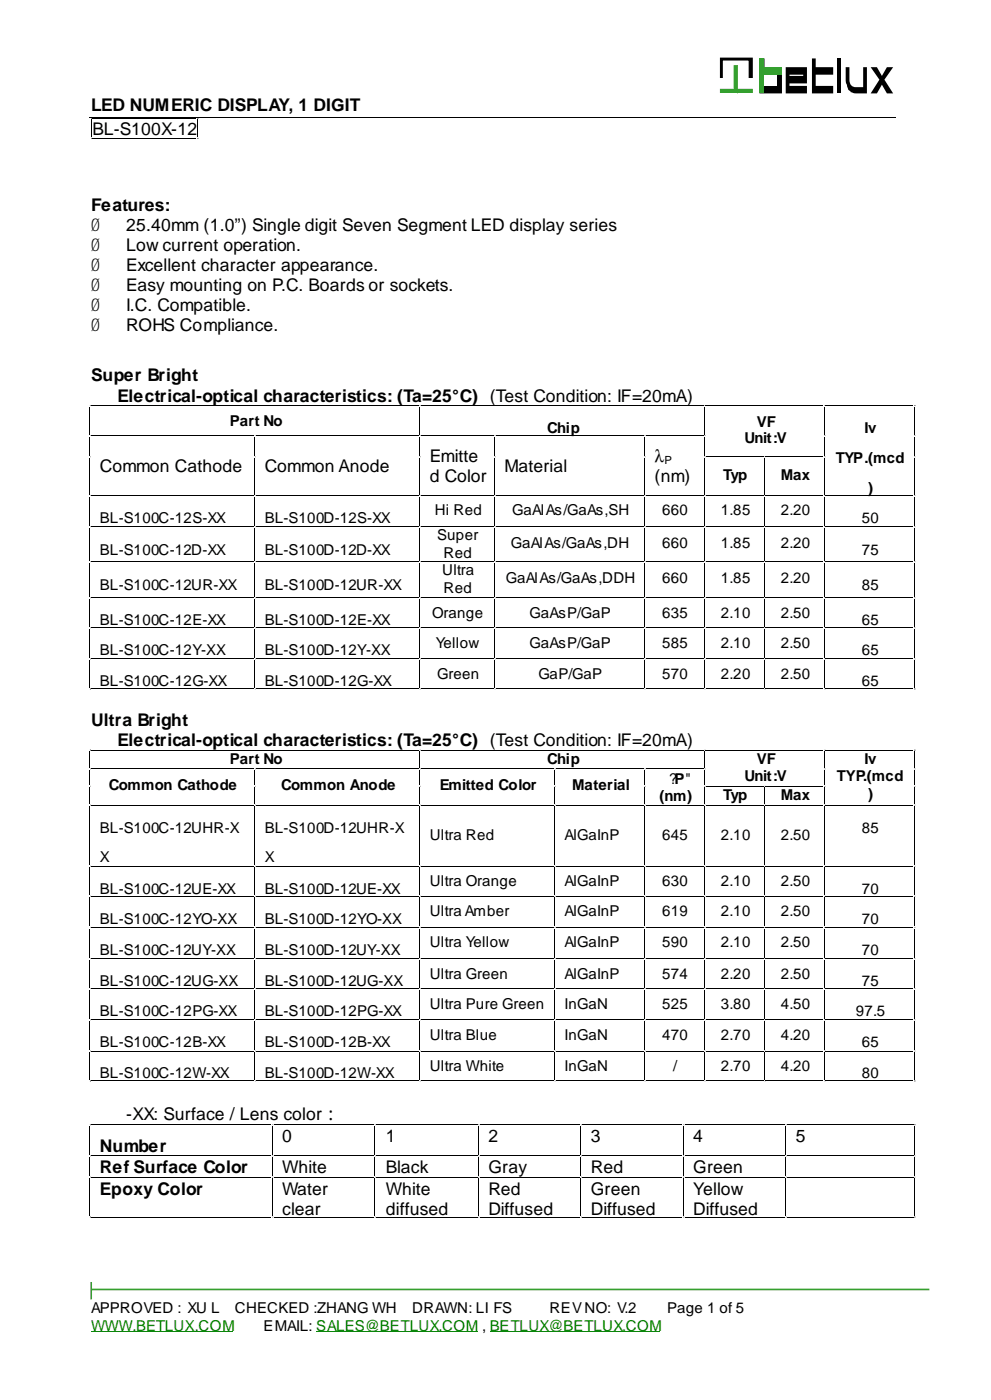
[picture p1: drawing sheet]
<svg xmlns="http://www.w3.org/2000/svg" width="210mm" height="297mm" viewBox="0 0 210 297" stroke-linecap="round" stroke-linejoin="round" font-family="sans-serif">
<defs><g id="words">
<g font-size="3.7">
<text x="19.3" y="23.5">LED NUMERIC DISPLAY, 1 DIGIT</text>
<text x="19.6" y="28.5">BL-S100X-12</text>
<text x="19.3" y="44.7">Features:</text>
<text x="19.3" y="48.9">Ø</text>
<text x="19.3" y="53.1">Ø</text>
<text x="26.7" y="48.9">25.40mm (1.0”) Single digit Seven Segment LED display series</text>
<text x="26.7" y="53.1">Low current operation.</text>
<text x="19.3" y="57.4">Ø</text>
<text x="26.7" y="57.4">Excellent character appearance.</text>
<text x="19.3" y="61.6">Ø</text>
<text x="19.3" y="65.8">Ø</text>
<text x="26.7" y="61.6">Easy mounting on P.C. Boards or sockets.</text>
<text x="26.7" y="65.8">I.C. Compatible.</text>
<text x="19.3" y="70.1">Ø</text>
<text x="26.7" y="70.1">ROHS Compliance.</text>
<text x="19.3" y="80.6">Super Bright</text>
<text x="24.9" y="85.1">Electrical-optical characteristics: (Ta=25°C) (Test Condition: IF=20mA)</text>
<text x="21.2" y="100">Common Cathode</text>
<text x="56.1" y="100">Common Anode</text>
<text x="91" y="97.8">Emitte</text>
<text x="106.9" y="100">Material</text>
<text x="138.6" y="97.8">λ</text>
<text x="91" y="102.1">d Color</text>
<text x="138.6" y="102.1">(nm)</text>
<text x="19.3" y="153.9">Ultra Bright</text>
<text x="24.9" y="158.2">Electrical-optical characteristics: (Ta=25°C) (Test Condition: IF=20mA)</text>
<text x="26.7" y="237.3">-XX: Surface / Lens color：</text>
<text x="21.2" y="244.2">Number</text>
<text x="59.8" y="242">0</text>
<text x="81.8" y="242">1</text>
<text x="103.5" y="242">2</text>
<text x="125.1" y="242">3</text>
<text x="146.8" y="242">4</text>
<text x="168.5" y="242">5</text>
<text x="21.2" y="248.7">Ref Surface Color</text>
<text x="59.8" y="248.7">White</text>
<text x="81.8" y="248.7">Black</text>
<text x="103.5" y="248.7">Gray</text>
<text x="125.1" y="248.7">Red</text>
<text x="146.8" y="248.7">Green</text>
<text x="21.2" y="253.2">Epoxy Color</text>
<text x="59.8" y="253.2">Water</text>
<text x="59.8" y="257.4">clear</text>
<text x="81.8" y="253.2">White</text>
<text x="81.8" y="257.4">diffused</text>
<text x="103.5" y="253.2">Red</text>
<text x="103.5" y="257.4">Diffused</text>
<text x="125.1" y="253.2">Green</text>
<text x="125.1" y="257.4">Diffused</text>
<text x="146.8" y="253.2">Yellow</text>
<text x="146.8" y="257.4">Diffused</text>
</g>
<g font-size="3.2">
<text x="48.7" y="90.2">Part No</text>
<text x="115.9" y="91.8">Chip</text>
<text x="157.7" y="93.9">Unit:V</text>
<text x="160.3" y="90.4">VF</text>
<text x="183.1" y="91.8">Iv</text>
<text x="153.2" y="101.8">Typ</text>
<text x="165.4" y="101.8">Max</text>
<text x="177" y="98.1">TYP.(mcd</text>
<text x="183.9" y="104.5">)</text>
<text x="21.2" y="110.8">BL-S100C-12S-XX</text>
<text x="56.1" y="110.8">BL-S100D-12S-XX</text>
<text x="92.1" y="109.2">Hi Red</text>
<text x="108.5" y="109.2">GaAlAs/GaAs,SH</text>
<text x="140.2" y="109.2">660</text>
<text x="152.7" y="109.2">1.85</text>
<text x="165.4" y="109.2">2.20</text>
<text x="182.6" y="110.8">50</text>
<text x="21.2" y="117.7">BL-S100C-12D-XX</text>
<text x="56.1" y="117.7">BL-S100D-12D-XX</text>
<text x="92.6" y="114.5">Super</text>
<text x="93.9" y="118.2">Red</text>
<text x="108.2" y="116.1">GaAlAs/GaAs,DH</text>
<text x="140.2" y="116.1">660</text>
<text x="152.7" y="116.1">1.85</text>
<text x="165.4" y="116.1">2.20</text>
<text x="182.6" y="117.7">75</text>
<text x="21.2" y="125.1">BL-S100C-12UR-XX</text>
<text x="56.1" y="125.1">BL-S100D-12UR-XX</text>
<text x="93.7" y="121.9">Ultra</text>
<text x="93.9" y="125.6">Red</text>
<text x="107.2" y="123.5">GaAlAs/GaAs,DDH</text>
<text x="140.2" y="123.5">660</text>
<text x="152.7" y="123.5">1.85</text>
<text x="165.4" y="123.5">2.20</text>
<text x="182.6" y="125.1">85</text>
<text x="91.5" y="130.9">Orange</text>
<text x="112.2" y="130.9">GaAsP/GaP</text>
<text x="140.2" y="130.9">635</text>
<text x="152.7" y="130.9">2.10</text>
<text x="165.4" y="130.9">2.50</text>
<text x="21.2" y="132.5">BL-S100C-12E-XX</text>
<text x="56.1" y="132.5">BL-S100D-12E-XX</text>
<text x="92.3" y="137.3">Yellow</text>
<text x="112.2" y="137.3">GaAsP/GaP</text>
<text x="140.2" y="137.3">585</text>
<text x="152.7" y="137.3">2.10</text>
<text x="165.4" y="137.3">2.50</text>
<text x="182.6" y="132.5">65</text>
<text x="21.2" y="138.9">BL-S100C-12Y-XX</text>
<text x="56.1" y="138.9">BL-S100D-12Y-XX</text>
<text x="92.6" y="143.9">Green</text>
<text x="114" y="143.9">GaP/GaP</text>
<text x="140.2" y="143.9">570</text>
<text x="152.7" y="143.9">2.20</text>
<text x="165.4" y="143.9">2.50</text>
<text x="182.6" y="138.9">65</text>
<text x="21.2" y="145.5">BL-S100C-12G-XX</text>
<text x="56.1" y="145.5">BL-S100D-12G-XX</text>
<text x="182.6" y="145.5">65</text>
<text x="48.7" y="161.9">Part No</text>
<text x="115.9" y="161.9">Chip</text>
<text x="160.3" y="161.9">VF</text>
<text x="183.1" y="161.9">Iv</text>
<text x="23" y="167.4">Common Cathode</text>
<text x="59.5" y="167.4">Common Anode</text>
<text x="93.1" y="167.4">Emitted Color</text>
<text x="121.2" y="167.4">Material</text>
<text x="141" y="166.1">?&quot;</text>
<text x="142.9" y="166.1">P</text>
<text x="157.7" y="165.6">Unit:V</text>
<text x="177.3" y="165.6">TYP.(mcd</text>
<text x="139.7" y="169.8">(nm)</text>
<text x="153.2" y="169.5">Typ</text>
<text x="165.4" y="169.5">Max</text>
<text x="183.9" y="169.3">)</text>
<text x="21.2" y="176.4">BL-S100C-12UHR-X</text>
<text x="56.1" y="176.4">BL-S100D-12UHR-X</text>
<text x="91" y="178">Ultra Red</text>
<text x="119.6" y="178">AlGaInP</text>
<text x="140.2" y="178">645</text>
<text x="152.7" y="178">2.10</text>
<text x="165.4" y="178">2.50</text>
<text x="182.6" y="176.4">85</text>
<text x="21.2" y="182.8">X</text>
<text x="56.1" y="182.8">X</text>
<text x="21.2" y="189.4">BL-S100C-12UE-XX</text>
<text x="56.1" y="189.4">BL-S100D-12UE-XX</text>
<text x="91" y="187.8">Ultra Orange</text>
<text x="119.6" y="187.8">AlGaInP</text>
<text x="140.2" y="187.8">630</text>
<text x="152.7" y="187.8">2.10</text>
<text x="165.4" y="187.8">2.50</text>
<text x="182.6" y="189.4">70</text>
<text x="21.2" y="195.7">BL-S100C-12YO-XX</text>
<text x="56.1" y="195.7">BL-S100D-12YO-XX</text>
<text x="91" y="194.2">Ultra Amber</text>
<text x="119.6" y="194.2">AlGaInP</text>
<text x="140.2" y="194.2">619</text>
<text x="152.7" y="194.2">2.10</text>
<text x="165.4" y="194.2">2.50</text>
<text x="182.6" y="195.7">70</text>
<text x="21.2" y="202.4">BL-S100C-12UY-XX</text>
<text x="56.1" y="202.4">BL-S100D-12UY-XX</text>
<text x="91" y="200.8">Ultra Yellow</text>
<text x="119.6" y="200.8">AlGaInP</text>
<text x="140.2" y="200.8">590</text>
<text x="152.7" y="200.8">2.10</text>
<text x="165.4" y="200.8">2.50</text>
<text x="182.6" y="202.4">70</text>
<text x="21.2" y="209">BL-S100C-12UG-XX</text>
<text x="56.1" y="209">BL-S100D-12UG-XX</text>
<text x="91" y="207.4">Ultra Green</text>
<text x="119.6" y="207.4">AlGaInP</text>
<text x="140.2" y="207.4">574</text>
<text x="152.7" y="207.4">2.20</text>
<text x="165.4" y="207.4">2.50</text>
<text x="182.6" y="209">75</text>
<text x="21.2" y="215.3">BL-S100C-12PG-XX</text>
<text x="56.1" y="215.3">BL-S100D-12PG-XX</text>
<text x="91" y="213.7">Ultra Pure Green</text>
<text x="119.6" y="213.7">InGaN</text>
<text x="140.2" y="213.7">525</text>
<text x="152.7" y="213.7">3.80</text>
<text x="165.4" y="213.7">4.50</text>
<text x="181.2" y="215.3">97.5</text>
<text x="21.2" y="221.9">BL-S100C-12B-XX</text>
<text x="56.1" y="221.9">BL-S100D-12B-XX</text>
<text x="91" y="220.3">Ultra Blue</text>
<text x="119.6" y="220.3">InGaN</text>
<text x="140.2" y="220.3">470</text>
<text x="152.7" y="220.3">2.70</text>
<text x="165.4" y="220.3">4.20</text>
<text x="182.6" y="221.9">65</text>
<text x="91" y="227">Ultra White</text>
<text x="119.6" y="227">InGaN</text>
<text x="142.6" y="227">/</text>
<text x="152.7" y="227">2.70</text>
<text x="165.4" y="227">4.20</text>
<text x="21.2" y="228.6">BL-S100C-12W-XX</text>
<text x="56.1" y="228.6">BL-S100D-12W-XX</text>
<text x="182.6" y="228.6">80</text>
<text x="19.3" y="278.3">APPROVED : XU L</text>
<text x="49.7" y="278.3">CHECKED :ZHANG WH</text>
<text x="55.8" y="282">EMAIL: SALES@BETLUX.COM , BETLUX@BETLUX.COM</text>
<text x="87.3" y="278.3">DRAWN: LI FS</text>
<text x="116.4" y="278.3">REVNO: V.2</text>
<text x="141.3" y="278.3">Page 1 of 5</text>
</g>
<text font-size="3.2" fill="#008000" x="19.3" y="282">WWW.BETLUX.COM</text>
<text font-size="2.4" x="140.8" y="98.4">P</text>
</g></defs>
<g fill="#33a02c" stroke="#33a02c" stroke-width=".35">
<path d="M155.6 14h.5v5.5l-.5-.2z"/>
<path d="M152.7 19h6.6v.5h-6.6z"/>
</g>
<path d="M152.7 12.4h6.6v4h-.6v-3.7h-5.8v3.7h-.2z" fill="#000" stroke="#000" stroke-width=".35"/>
<path d="M160.9 12.4h1v1.8h3.7v5.6h-4.7z" fill="#000"/>
<path d="M161.9 15.8h2.7v2.4h-2.7z" fill="#fff"/>
<g fill="#000">
<path d="M172 12.4h.8v1.8h3.7v1.6h-3.7v2.4h3.7v1.6h-4.5zM177.3 12.4h.8v7.4h-.8zM179.1 14.2h.8v2.1a1.76 1.76 0 0 0 2.3 2.2h.6v-4.3h.8v5.6h-1.8a1.99 1.99 0 0 1-2.4-1.5l-.3-1.2zM184.4 14.2h1.3l1.1 1.9 1.1-1.9h1.3l-1.9 2.7 1.9 2.9h-1.3l-1.1-1.9-1.1 1.9h-1.3l1.9-2.9z"/>
<path d="M166.4 14.2h4.5v3.5h-3.7v.5h3.7v1.6h-4.5zM167.2 15.8v.3h2.9v-.3z"/>
</g>
<g fill="#33a02c">
<path d="M160.9 12.4h1v7.4h-1z"/>
<path d="M161.9 14.2h3.7v1.6h-3.7z"/>
</g>
<g fill="none" stroke="#000" stroke-width=".21">
<path d="M18.8 24.8h170.9M19.3 25.4v3.7M19.6 25.1h21.9M19.6 29.3h21.9M41.8 25.4v3.7M19 86.2v5.8M19 92.6v3.9M19 97.1v7.6M19.3 85.9h69.3M19.3 92.3h34.4M54 92.6v3.9M54 97.1v7.6"/>
<path d="M54.2 92.3h34.4M88.9 86.2v5.8M88.9 92.6v3.9M88.9 97.1v7.6M89.2 85.9h59.8M89.2 92.3h15.3M104.8 92.6v3.9M104.8 97.1v7.6M105 92.3h31.3M136.5 92.6v3.9M136.5 97.1v7.6M136.8 92.3h12.2"/>
<path d="M149.2 86.2v5.8M149.2 92.6v3.9M149.2 97.1v7.6M149.5 85.9h24.9M149.5 96.8h12.2M161.9 97.1v7.6M162.2 96.8h12.2M174.6 86.2v5.8M174.6 92.6v3.9M174.6 97.1v7.6M174.9 85.9h18.5M193.7 86.2v5.8"/>
<path d="M193.7 92.6v3.9M193.7 97.1v7.6M19 105.3v6M19 111.9v6.8M19 119.3v7.1M19.3 105h34.4M19.3 111.6h34.4M19.3 119h34.4M54 105.3v6M54 111.9v6.8M54 119.3v7.1M54.2 105h34.4"/>
<path d="M54.2 111.6h34.4M54.2 119h34.4M88.9 105.3v6M88.9 111.9v6.8M88.9 119.3v7.1M89.2 105h15.3M89.2 111.6h15.3M89.2 119h15.3M104.8 105.3v6M104.8 111.9v6.8M104.8 119.3v7.1M105 105h31.3"/>
<path d="M105 111.6h31.3M105 119h31.3M136.5 105.3v6M136.5 111.9v6.8M136.5 119.3v7.1M136.8 105h12.2M136.8 111.6h12.2M136.8 119h12.2M149.2 105.3v6M149.2 111.9v6.8M149.2 119.3v7.1M149.5 105h12.2"/>
<path d="M149.5 111.6h12.2M149.5 119h12.2M161.9 105.3v6M161.9 111.9v6.8M161.9 119.3v7.1M162.2 105h12.2M162.2 111.6h12.2M162.2 119h12.2M174.6 105.3v6M174.6 111.9v6.8M174.6 119.3v7.1M174.9 105h18.5"/>
<path d="M174.9 111.6h18.5M174.9 119h18.5M193.7 105.3v6M193.7 111.9v6.8M193.7 119.3v7.1M19 127v5.8M19 133.3v6.1M19 139.9v5.8M19.3 126.7h34.4M19.3 133h34.4M19.3 139.7h34.4M54 127v5.8"/>
<path d="M54 133.3v6.1M54 139.9v5.8M54.2 126.7h34.4M54.2 133h34.4M54.2 139.7h34.4M88.9 127v5.8M88.9 133.3v6.1M88.9 139.9v5.8M89.2 126.7h15.3M89.2 133h15.3M89.2 139.7h15.3M104.8 127v5.8"/>
<path d="M104.8 133.3v6.1M104.8 139.9v5.8M105 126.7h31.3M105 133h31.3M105 139.7h31.3M136.5 127v5.8M136.5 133.3v6.1M136.5 139.9v5.8M136.8 126.7h12.2M136.8 133h12.2M136.8 139.7h12.2M149.2 127v5.8"/>
<path d="M149.2 133.3v6.1M149.2 139.9v5.8M149.5 126.7h12.2M149.5 133h12.2M149.5 139.7h12.2M161.9 127v5.8M161.9 133.3v6.1M161.9 139.9v5.8M162.2 126.7h12.2M162.2 133h12.2M162.2 139.7h12.2M174.6 127v5.8"/>
<path d="M174.6 133.3v6.1M174.6 139.9v5.8M174.9 126.7h18.5M174.9 133h18.5M174.9 139.7h18.5M193.7 127v5.8M193.7 133.3v6.1M193.7 139.9v5.8M19 159.2v3.5M19.3 146h34.4M19.3 159h69.3M54.2 146h34.4"/>
<path d="M88.9 159.2v3.5M89.2 146h15.3M89.2 159h59.8M105 146h31.3M136.8 146h12.2M149.2 159.2v3.5M149.5 146h12.2M149.5 159h24.9M162.2 146h12.2M174.6 159.2v3.5M174.9 146h18.5M174.9 159h18.5"/>
<path d="M193.7 159.2v3.5M19 163.2v3.2M19 166.9v3.4M19 170.9v12.4M19.3 162.9h34.4M19.3 170.6h34.4M54 163.2v3.2M54 166.9v3.4M54 170.9v12.4M54.2 162.9h34.4M54.2 170.6h34.4M88.9 163.2v3.2"/>
<path d="M88.9 166.9v3.4M88.9 170.9v12.4M89.2 162.9h28M89.2 170.6h28M117.5 163.2v3.2M117.5 166.9v3.4M117.5 170.9v12.4M117.7 162.9h18.6M117.7 170.6h18.6M136.5 163.2v3.2M136.5 166.9v3.4M136.5 170.9v12.4"/>
<path d="M136.8 162.9h12.2M136.8 170.6h12.2M149.2 163.2v3.2M149.2 166.9v3.4M149.2 170.9v12.4M149.5 166.6h12.2M149.5 170.6h12.2M161.9 166.9v3.4M161.9 170.9v12.4M162.2 166.6h12.2M162.2 170.6h12.2M174.6 163.2v3.2"/>
<path d="M174.6 166.9v3.4M174.6 170.9v12.4M174.9 170.6h18.5M193.7 163.2v3.2M193.7 166.9v3.4M193.7 170.9v12.4M19 183.8v5.9M19 190.2v6.1M19 196.8v6.1M19.3 183.6h34.4M19.3 189.9h34.4M19.3 196.5h34.4"/>
<path d="M54 183.8v5.9M54 190.2v6.1M54 196.8v6.1M54.2 183.6h34.4M54.2 189.9h34.4M54.2 196.5h34.4M88.9 183.8v5.9M88.9 190.2v6.1M88.9 196.8v6.1M89.2 183.6h28M89.2 189.9h28M89.2 196.5h28"/>
<path d="M117.5 183.8v5.9M117.5 190.2v6.1M117.5 196.8v6.1M117.7 183.6h18.6M117.7 189.9h18.6M117.7 196.5h18.6M136.5 183.8v5.9M136.5 190.2v6.1M136.5 196.8v6.1M136.8 183.6h12.2M136.8 189.9h12.2M136.8 196.5h12.2"/>
<path d="M149.2 183.8v5.9M149.2 190.2v6.1M149.2 196.8v6.1M149.5 183.6h12.2M149.5 189.9h12.2M149.5 196.5h12.2M161.9 183.8v5.9M161.9 190.2v6.1M161.9 196.8v6.1M162.2 183.6h12.2M162.2 189.9h12.2M162.2 196.5h12.2"/>
<path d="M174.6 183.8v5.9M174.6 190.2v6.1M174.6 196.8v6.1M174.9 183.6h18.5M174.9 189.9h18.5M174.9 196.5h18.5M193.7 183.8v5.9M193.7 190.2v6.1M193.7 196.8v6.1M19 203.4v5.8M19 209.8v6.1M19 216.4v6.1"/>
<path d="M19.3 203.2h34.4M19.3 209.5h34.4M19.3 216.1h34.4M54 203.4v5.8M54 209.8v6.1M54 216.4v6.1M54.2 203.2h34.4M54.2 209.5h34.4M54.2 216.1h34.4M88.9 203.4v5.8M88.9 209.8v6.1M88.9 216.4v6.1"/>
<path d="M89.2 203.2h28M89.2 209.5h28M89.2 216.1h28M117.5 203.4v5.8M117.5 209.8v6.1M117.5 216.4v6.1M117.7 203.2h18.6M117.7 209.5h18.6M117.7 216.1h18.6M136.5 203.4v5.8M136.5 209.8v6.1M136.5 216.4v6.1"/>
<path d="M136.8 203.2h12.2M136.8 209.5h12.2M136.8 216.1h12.2M149.2 203.4v5.8M149.2 209.8v6.1M149.2 216.4v6.1M149.5 203.2h12.2M149.5 209.5h12.2M149.5 216.1h12.2M161.9 203.4v5.8M161.9 209.8v6.1M161.9 216.4v6.1"/>
<path d="M162.2 203.2h12.2M162.2 209.5h12.2M162.2 216.1h12.2M174.6 203.4v5.8M174.6 209.8v6.1M174.6 216.4v6.1M174.9 203.2h18.5M174.9 209.5h18.5M174.9 216.1h18.5M193.7 203.4v5.8M193.7 209.8v6.1M193.7 216.4v6.1"/>
<path d="M19 223v5.8M19 238.6v6.1M19.3 222.7h34.4M19.3 229.1h34.4M19.3 238.3h38.1M54 223v5.8M54.2 222.7h34.4M54.2 229.1h34.4M57.7 238.6v6.1M57.9 238.3h21.2M79.4 238.6v6.1M79.6 238.3h21.5"/>
<path d="M88.9 223v5.8M89.2 222.7h28M89.2 229.1h28M101.3 238.6v6.1M101.6 238.3h21.2M117.5 223v5.8M117.7 222.7h18.6M117.7 229.1h18.6M123 238.6v6.1M123.3 238.3h21.2M136.5 223v5.8M136.8 222.7h12.2"/>
<path d="M136.8 229.1h12.2M144.7 238.6v6.1M145 238.3h21.2M149.2 223v5.8M149.5 222.7h12.2M149.5 229.1h12.2M161.9 223v5.8M162.2 222.7h12.2M162.2 229.1h12.2M166.4 238.6v6.1M166.7 238.3h26.7M174.6 223v5.8"/>
<path d="M174.9 222.7h18.5M174.9 229.1h18.5M193.7 223v5.8M193.7 238.6v6.1M19 245.2v4M19 249.7v8M19.3 245h38.1M19.3 249.5h38.1M19.3 257.9h38.1M57.7 245.2v4M57.7 249.7v8M57.9 245h21.2"/>
<path d="M57.9 249.5h21.2M57.9 257.9h21.2M79.4 245.2v4M79.4 249.7v8M79.6 245h21.5M79.6 249.5h21.5M79.6 257.9h21.5M101.3 245.2v4M101.3 249.7v8M101.6 245h21.2M101.6 249.5h21.2M101.6 257.9h21.2"/>
<path d="M123 245.2v4M123 249.7v8M123.3 245h21.2M123.3 249.5h21.2M123.3 257.9h21.2M144.7 245.2v4M144.7 249.7v8M145 245h21.2M145 249.5h21.2M145 257.9h21.2M166.4 245.2v4M166.4 249.7v8"/>
<path d="M166.7 245h26.7M166.7 249.5h26.7M166.7 257.9h26.7M193.7 245.2v4M193.7 249.7v8"/>
</g>
<path d="M19.3 271.7v3.7M19.3 273.3h177.5" fill="none" stroke="#409d27" stroke-width=".35"/>
<path d="M19.3 282.3h29.9M66.9 282.3h34.2M103.7 282.3h36" fill="none" stroke="#008000" stroke-width=".21"/>
<use href="#words"/>
</svg>
